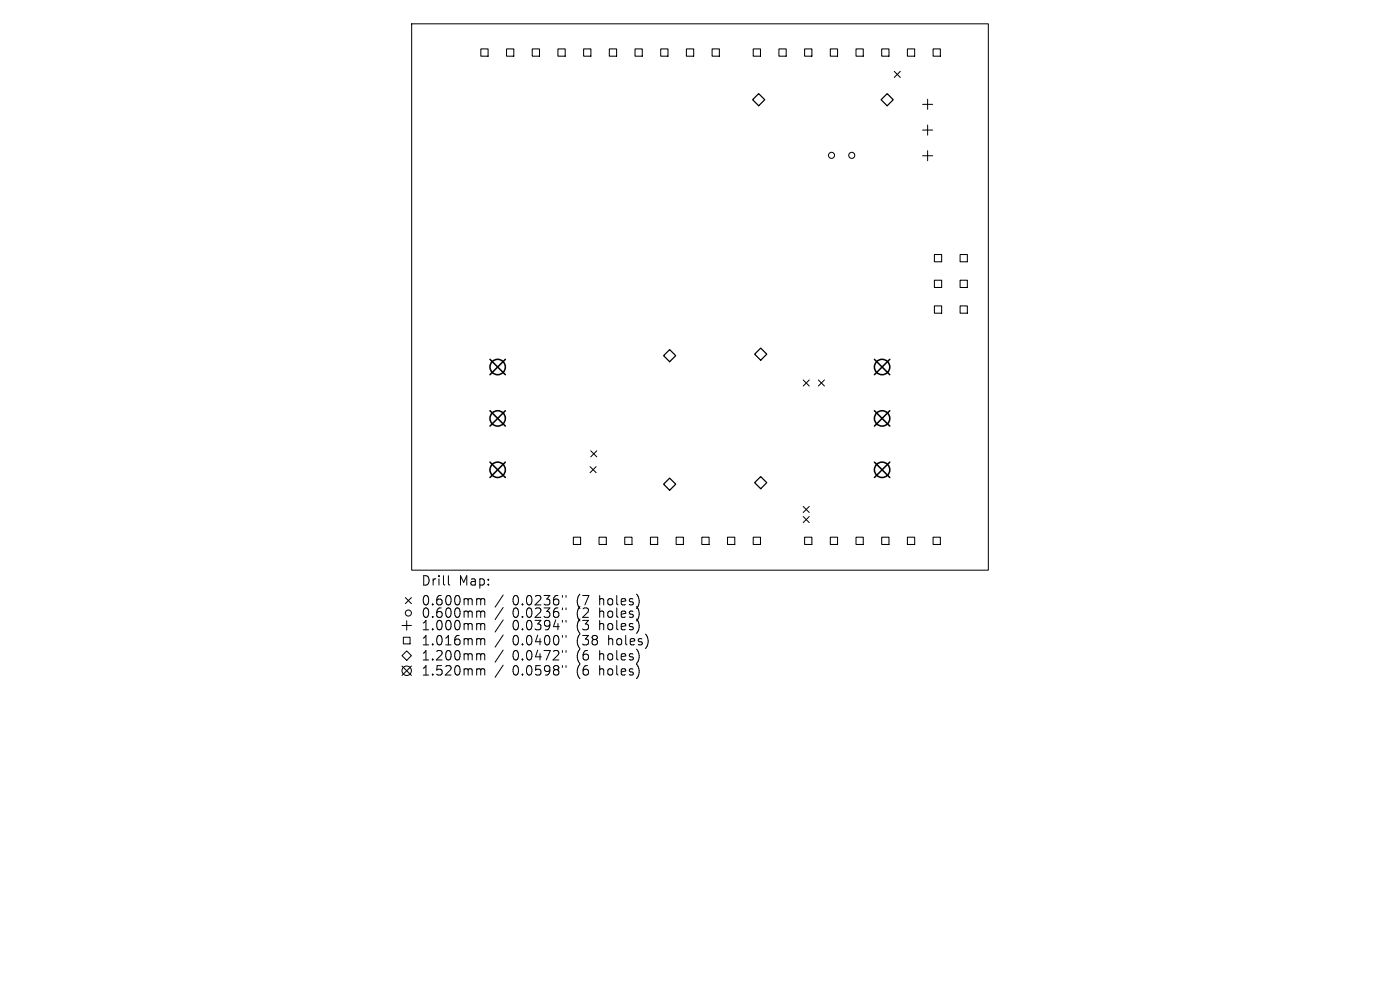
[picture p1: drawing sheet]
<svg xmlns="http://www.w3.org/2000/svg" width="297mm" height="210mm" viewBox="0 0 297 210" stroke-linecap="round" stroke-linejoin="round" font-family="sans-serif">
<defs><g id="words">
<g font-size="2.8">
<text x="89.3" y="124.5">Drill</text>
<text x="97.3" y="124.5">Map:</text>
<text x="89.3" y="128.7">0.600mm</text>
<text x="89.3" y="131.3">0.600mm</text>
<text x="108.7" y="128.7">0.0236&quot;</text>
<text x="108.7" y="131.3">0.0236&quot;</text>
<text x="122.5" y="128.7">(7</text>
<text x="122.5" y="131.3">(2</text>
<text x="127.4" y="128.7">holes)</text>
<text x="127.4" y="131.3">holes)</text>
<text x="89.3" y="134">1.000mm</text>
<text x="89.3" y="137.2">1.016mm</text>
<text x="108.7" y="134">0.0394&quot;</text>
<text x="108.7" y="137.2">0.0400&quot;</text>
<text x="122.5" y="134">(3</text>
<text x="122.5" y="137.2">(38</text>
<text x="127.4" y="134">holes)</text>
<text x="129.3" y="137.2">holes)</text>
<text x="89.3" y="140.4">1.200mm</text>
<text x="89.3" y="143.6">1.520mm</text>
<text x="108.7" y="140.4">0.0472&quot;</text>
<text x="108.7" y="143.6">0.0598&quot;</text>
<text x="122.5" y="140.4">(6</text>
<text x="122.5" y="143.6">(6</text>
<text x="127.4" y="140.4">holes)</text>
<text x="127.4" y="143.6">holes)</text>
</g>
</g></defs>
<g fill="none" stroke="#000" stroke-width=".21">
<path d="M87.3 5.1h122.4v115.9h-122.4zM189.7 15.1l1.3 1.3M191 15.1l-1.3 1.3M195.7 22.1h2.2M195.7 27.6h2.2M195.7 33h2.2M196.8 21.1v2.1M196.8 26.5v2.2M196.8 32v2.1M125.2 99l1.3 1.3M125.3 95.6l1.3 1.3M126.5 99l-1.3 1.3"/>
<path d="M126.6 95.6l-1.3 1.3M170.4 80.6l1.3 1.3M171.7 80.6l-1.3 1.3M173.6 80.6l1.3 1.3M174.9 80.6l-1.3 1.3M170.4 107.4l1.3 1.3M170.4 109.6l1.3 1.3M171.7 107.4l-1.3 1.3M171.7 109.6l-1.3 1.3M85.3 139.1l1-1 1 1-1 1zM85.3 132.7h2M85.6 135.2h1.4v1.4h-1.4z"/>
<path d="M86 126.8l1.3 1.2M86.3 131.7v2M87.3 126.8l-1.3 1.2M95.1 122.1v1.7l.3 .3M101.4 127l.5 .1 .1 .2M101.4 129.6l.5 .1 .1 .2M101.4 132.3h.3l.3 .3M101.4 135.5h.3l.3 .3M101.4 138.7h.3l.3 .3M102 127.3l.3-.3 .4 .1 .1 1.2M102 127.3v1M102 129.9v1.1"/>
<path d="M102 132.6v1M102 135.8v1M102 139v1M102 129.9l.3-.3 .4 .1 .1 1.3M102 132.6l.3-.3 .4 .1 .1 1.2M102 135.8l.3-.3 .4 .1 .1 1.2M102 139l.3-.3 .4 .1 .1 1.2M106.7 126.2l-1.7 2.6M106.7 128.9l-1.7 2.5M106.7 131.5l-1.7 2.6M106.7 134.7l-1.7 2.6M106.7 137.9l-1.7 2.6"/>
<path d="M119.3 126.3v.4M119.3 129v.3M119.3 131.6v.4M119.3 134.8v.4M119.3 138v.4M120.1 126.3v.4M120.1 129v.3M120.1 131.6v.4M120.1 134.8v.4M120.1 138v.4M85.3 141.3l2 2M87.3 141.3l-2 2"/>
<path d="M101.4 141.9l.5 .1 .1 .2M102 142.2v1M102 142.2l.3-.3 .4 .1 .1 1.2M106.7 141.1l-1.7 2.6M119.3 141.2v.4M120.1 141.2v.4"/>
<circle cx="176.4" cy="33" r=".64"/>
<circle cx="180.7" cy="33" r=".64"/>
<circle cx="86.6" cy="130" r=".64"/>
<circle cx="86.3" cy="142.3" r="1"/>
</g>
<g fill="none" stroke="#000" stroke-width=".22">
<path d="M102 10.4h1.5v1.5h-1.5zM107.5 10.4h1.5v1.5h-1.5zM112.9 10.4h1.6v1.5h-1.6zM118.4 10.4h1.5v1.5h-1.5zM123.8 10.4h1.6v1.5h-1.6zM129.3 10.4h1.5v1.5h-1.5zM134.7 10.4h1.6v1.5h-1.6zM140.2 10.4h1.5v1.5h-1.5zM145.6 10.4h1.6v1.5h-1.6zM151.1 10.4h1.5v1.5h-1.5zM159.8 10.4h1.5v1.5h-1.5zM165.2 10.4h1.6v1.5h-1.6z"/>
<path d="M170.7 10.4h1.5v1.5h-1.5zM176.1 10.4h1.6v1.5h-1.6zM181.6 10.4h1.5v1.5h-1.5zM187 10.4h1.6v1.5h-1.6zM192.5 10.4h1.5v1.5h-1.5zM198 10.4h1.5v1.5h-1.5zM198.2 54h1.6v1.5h-1.6zM198.2 59.4h1.6v1.6h-1.6zM203.7 54h1.5v1.5h-1.5zM203.7 59.4h1.5v1.6h-1.5zM198.2 64.9h1.6v1.5h-1.6zM203.7 64.9h1.5v1.5h-1.5z"/>
<path d="M121.6 114h1.6v1.5h-1.6zM127.1 114h1.5v1.5h-1.5zM132.5 114h1.6v1.5h-1.6zM138 114h1.5v1.5h-1.5zM143.4 114h1.6v1.5h-1.6zM148.9 114h1.5v1.5h-1.5zM154.3 114h1.6v1.5h-1.6zM159.8 114h1.5v1.5h-1.5zM170.7 114h1.5v1.5h-1.5zM176.1 114h1.6v1.5h-1.6zM181.6 114h1.5v1.5h-1.5zM187 114h1.6v1.5h-1.6z"/>
<path d="M192.5 114h1.5v1.5h-1.5zM198 114h1.5v1.5h-1.5z"/>
</g>
<path d="M159.7 21.2l1.2-1.3 1.3 1.3-1.3 1.2zM186.9 21.2l1.3-1.3 1.3 1.3-1.3 1.2zM142.1 74.2l1.3 1.3-1.3 1.2-1.3-1.2zM160.1 75.1l1.3-1.3 1.3 1.3-1.3 1.3zM142.1 101.4l1.3 1.3-1.3 1.3-1.3-1.3zM161.4 101.1l1.3 1.3-1.3 1.3-1.3-1.3z" fill="none" stroke="#000" stroke-width=".26"/>
<g fill="none" stroke="#000" stroke-width=".33">
<path d="M103.9 76.2l3.3 3.3M107.2 76.2l-3.3 3.3M185.5 76.2l3.3 3.3M188.8 76.2l-3.3 3.3M103.9 87.1l3.3 3.3M103.9 98l3.3 3.3M107.2 87.1l-3.3 3.3M107.2 98l-3.3 3.3M185.5 87.1l3.3 3.3M185.5 98l3.3 3.3M188.8 87.1l-3.3 3.3M188.8 98l-3.3 3.3"/>
<circle cx="105.6" cy="77.9" r="1.63"/>
<circle cx="187.1" cy="77.9" r="1.63"/>
<circle cx="105.6" cy="99.7" r="1.63"/>
<circle cx="105.6" cy="88.8" r="1.63"/>
<circle cx="187.1" cy="99.7" r="1.63"/>
<circle cx="187.1" cy="88.8" r="1.63"/>
</g>
<use href="#words"/>
</svg>
